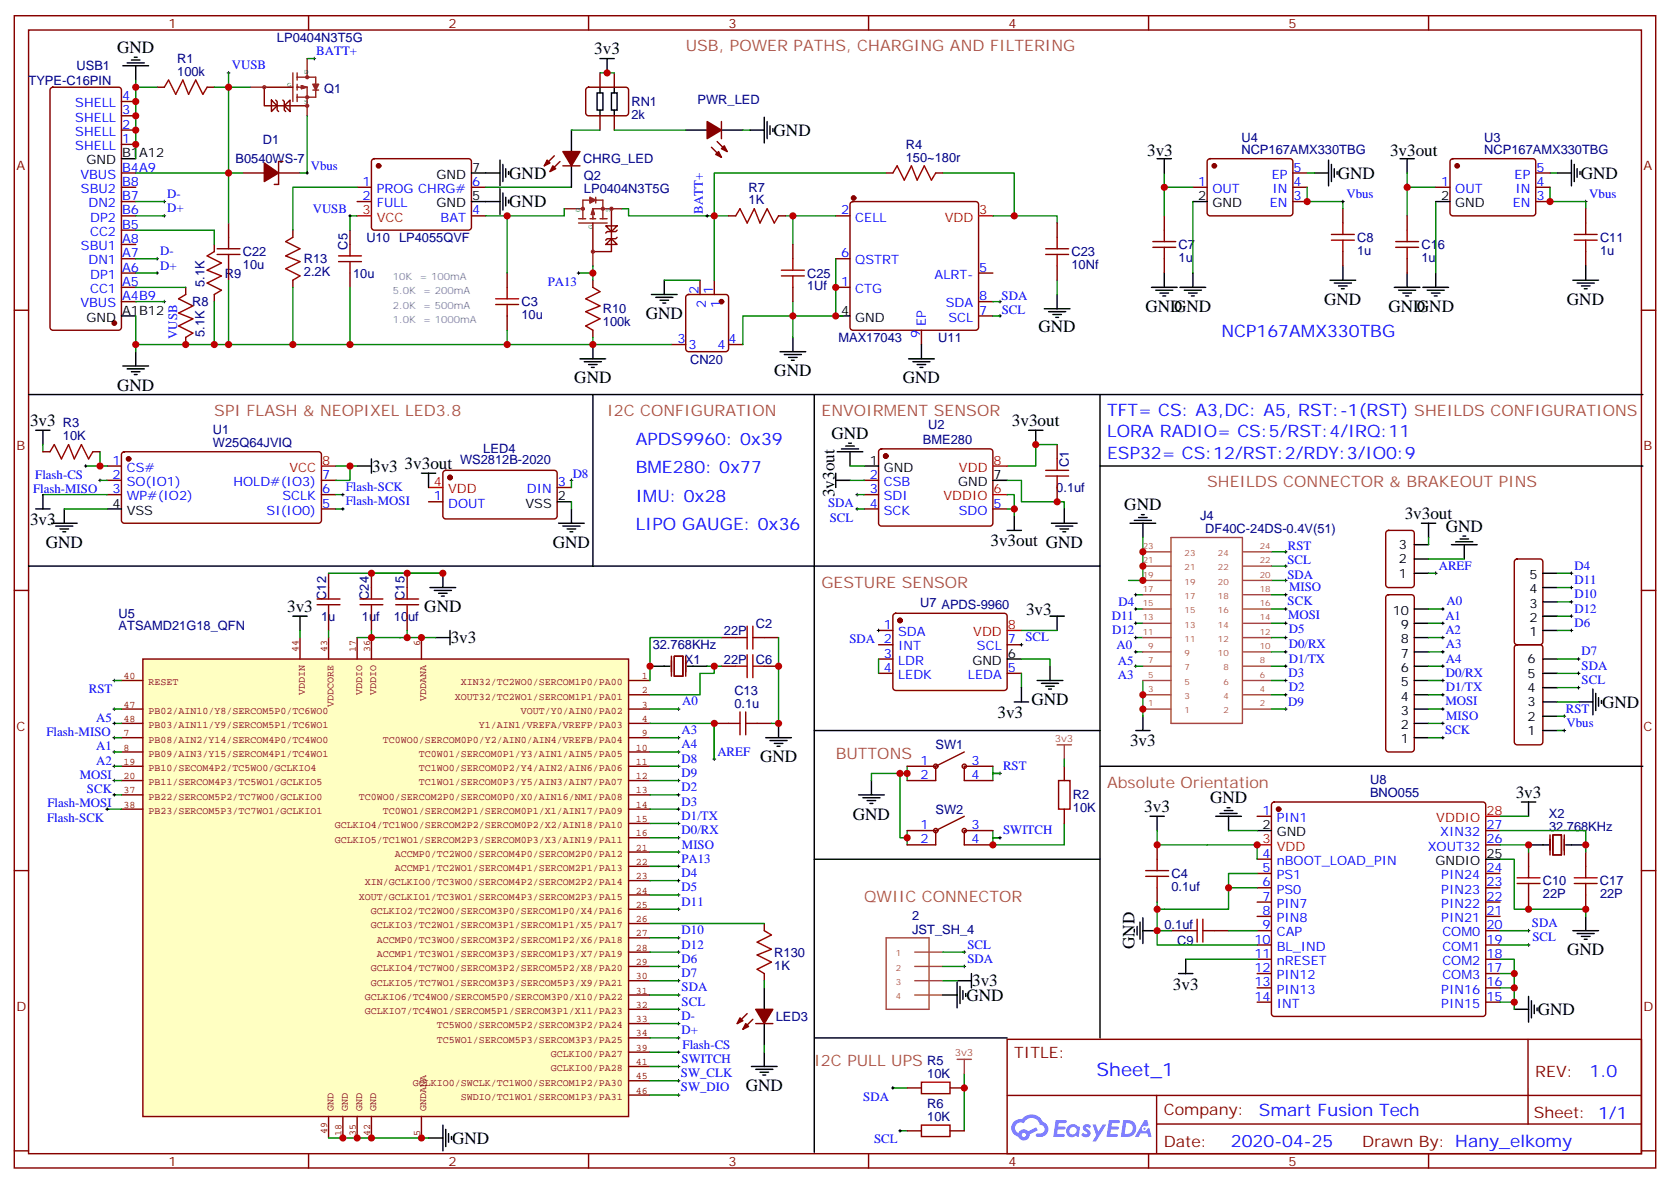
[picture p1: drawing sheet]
<svg xmlns="http://www.w3.org/2000/svg" width="412mm" height="292mm" viewBox="0 0 412 292" stroke-linecap="round" stroke-linejoin="round" font-family="sans-serif">
<defs><g id="words">
<text font-size="4.6" fill="#00f" x="270.8" y="265.5">Sheet_1</text>
<g font-size="4.2">
<text x="28.9" y="13">GND</text>
<text x="146.8" y="13.4">3v3</text>
<text x="191" y="33.6">GND</text>
<text x="283.3" y="38.5">3v3</text>
<text x="343.3" y="38.5">3v3out</text>
<text x="125.8" y="44.1">GND</text>
<text x="330.4" y="44.1">GND</text>
<text x="390.3" y="44.1">GND</text>
<text x="125.8" y="51.2">GND</text>
<text x="282.9" y="77.1">GND</text>
<text x="289.9" y="77.1">GND</text>
<text x="327" y="75.3">GND</text>
<text x="342.8" y="77.1">GND</text>
<text x="349.9" y="77.1">GND</text>
<text x="386.9" y="75.3">GND</text>
<text x="159.5" y="78.7">GND</text>
<text x="256.5" y="81.8">GND</text>
<text x="141.8" y="94.6">GND</text>
<text x="191.2" y="92.9">GND</text>
<text x="223" y="94.6">GND</text>
<text x="28.9" y="96.4">GND</text>
<text x="7.4" y="105.1">3v3</text>
<text x="249.9" y="105.1">3v3out</text>
<text x="205.3" y="108.3">GND</text>
<text x="91.9" y="116.4">3v3</text>
<text x="99.9" y="115.7">3v3out</text>
<text x="206.1" y="122.7" transform="rotate(-90 206.1 122.7)">3v3out</text>
<text x="277.6" y="125.9">GND</text>
<text x="7.4" y="129.6">3v3</text>
<text x="346.9" y="128">3v3out</text>
<text x="357" y="131.2">GND</text>
<text x="11.3" y="135.2">GND</text>
<text x="136.5" y="135.1">GND</text>
<text x="244.6" y="134.8">3v3out GND</text>
<text x="70.9" y="151">3v3</text>
<text x="104.8" y="151.1">GND</text>
<text x="253.4" y="151.7">3v3</text>
<text x="111.3" y="158.8">3v3</text>
<text x="254.7" y="173.9">GND</text>
<text x="246.3" y="177.1">3v3</text>
<text x="395.6" y="174.7">GND</text>
<text x="279" y="184.1">3v3</text>
<text x="187.7" y="188.1">GND</text>
<text x="374.3" y="196.8">3v3</text>
<text x="210.6" y="202.2">GND</text>
<text x="282.6" y="200.4">3v3</text>
<text x="298.8" y="198.2">GND</text>
<text x="280.1" y="234.2" transform="rotate(-90 280.1 234.2)">GND</text>
<text x="387" y="235.7">GND</text>
<text x="240.1" y="243.4">3v3</text>
<text x="289.6" y="244.2">3v3</text>
<text x="238.7" y="246.9">GND</text>
<text x="379.8" y="250.5">GND</text>
<text x="184.2" y="269.3">GND</text>
<text x="111.7" y="282.3">GND</text>
</g>
<g font-size="4.2" fill="#00f">
<text x="301.6" y="83.3">NCP167AMX330TBG</text>
<text x="273.4" y="102.7">TFT= CS: A3,DC: A5, RST:-1(RST) SHEILDS CONFIGURATIONS</text>
<text x="273.4" y="107.9">LORA RADIO= CS:5/RST:4/IRQ:11</text>
<text x="157" y="109.7">APDS9960: 0x39</text>
<text x="273.4" y="113.2">ESP32= CS:12/RST:2/RDY:3/IO0:9</text>
<text x="157" y="116.8">BME280: 0x77</text>
<text x="157" y="123.8">IMU: 0x28</text>
<text x="157" y="130.9">LIPO GAUGE: 0x36</text>
<text x="392.5" y="265.7">1.0</text>
<text x="310.9" y="275.3">Smart Fusion Tech</text>
<text x="304" y="283.1">2020-04-25</text>
</g>
<g font-size="3.9" fill="#a54b4b">
<text x="169.3" y="12.7">USB, POWER PATHS, CHARGING AND FILTERING</text>
<text x="52.9" y="102.7">SPI FLASH &amp; NEOPIXEL LED3.8</text>
<text x="149.9" y="102.7">I2C CONFIGURATION</text>
<text x="202.8" y="102.7">ENVOIRMENT SENSOR</text>
<text x="298.1" y="120.3">SHEILDS CONNECTOR &amp; BRAKEOUT PINS</text>
<text x="202.8" y="145">GESTURE SENSOR</text>
<text x="206.4" y="187.3">BUTTONS</text>
<text x="273.4" y="194.4">Absolute Orientation</text>
<text x="213.4" y="222.6">QWIIC CONNECTOR</text>
<text x="201.1" y="263.2">I2C PULL UPS</text>
</g>
<g font-size="3.9" fill="#800">
<text x="250.5" y="261.1">TITLE:</text>
<text x="379.1" y="265.7">REV:</text>
<text x="287.4" y="275.3">Company:</text>
<text x="378.7" y="275.9">Sheet: 1/1</text>
<text x="287.4" y="282.9">Date:</text>
<text x="336.4" y="283">Drawn By: Hany_elkomy</text>
</g>
<g font-size="3.2" fill="#800">
<text x="41.6" y="6.9">1</text>
<text x="110.8" y="6.9">2</text>
<text x="179.9" y="6.9">3</text>
<text x="249.1" y="6.9">4</text>
<text x="318.2" y="6.9">5</text>
<text x="4.1" y="42">A</text>
<text x="405.9" y="42">A</text>
<text x="4.1" y="111.1">B</text>
<text x="405.9" y="111.1">B</text>
<text x="4.1" y="180.3">C</text>
<text x="405.9" y="180.3">C</text>
<text x="4.1" y="249.4">D</text>
<text x="405.9" y="249.4">D</text>
<text x="41.6" y="287.7">1</text>
<text x="110.8" y="287.7">2</text>
<text x="179.9" y="287.7">3</text>
<text x="249.1" y="287.7">4</text>
<text x="318.2" y="287.7">5</text>
</g>
<g font-size="3.2" fill="#000080">
<text x="68.4" y="10.3">LP0404N3T5G</text>
<text x="18.9" y="17.3">USB1</text>
<text x="43.8" y="15.5">R1</text>
<text x="7" y="20.9">TYPE-C16PIN</text>
<text x="43.8" y="18.7">100k</text>
<text x="80" y="22.8">Q1</text>
<text x="155.9" y="29.4">2k</text>
<text x="155.9" y="26.2">RN1</text>
<text x="172.3" y="25.7">PWR_LED</text>
<text x="64.9" y="35.6">D1</text>
<text x="306.6" y="35">U4</text>
<text x="366.5" y="35">U3</text>
<text x="58.2" y="40.3">B0540WS-7</text>
<text x="144" y="40.3">CHRG_LED</text>
<text x="223.7" y="39.9">150~180r</text>
<text x="223.7" y="36.7">R4</text>
<text x="306.6" y="38">NCP167AMX330TBG</text>
<text x="366.5" y="38">NCP167AMX330TBG</text>
<text x="144.2" y="47.6">LP0404N3T5G</text>
<text x="144.2" y="44.4">Q2</text>
<text x="184.9" y="47.3">R7</text>
<text x="184.9" y="50.4">1K</text>
<text x="90.5" y="59.7">U10</text>
<text x="98.5" y="59.7">LP4055QVF</text>
<text x="335.1" y="59.7">C8</text>
<text x="395.1" y="59.7">C11</text>
<text x="60" y="63.2">C22</text>
<text x="75" y="65">R13</text>
<text x="85.8" y="61.6" transform="rotate(-90 85.8 61.6)">C5</text>
<text x="264.6" y="63.2">C23</text>
<text x="291" y="64.7">1u</text>
<text x="291" y="61.5">C7</text>
<text x="335.1" y="62.9">1u</text>
<text x="351" y="64.7">1u</text>
<text x="351" y="61.5">C16</text>
<text x="395.1" y="62.9">1u</text>
<text x="50.5" y="70.8" transform="rotate(-90 50.5 70.8)">5.1K</text>
<text x="55.5" y="68.5">R9</text>
<text x="60" y="66.4">10u</text>
<text x="75.1" y="68.2">2.2K</text>
<text x="87.2" y="68.5">10u</text>
<text x="199.3" y="71.7">1Uf</text>
<text x="199.3" y="68.5">C25</text>
<text x="264.6" y="66.4">10Nf</text>
<text x="47.4" y="75.6">R8</text>
<text x="128.8" y="75.6">C3</text>
<text x="148.9" y="77.3">R10</text>
<text x="50.5" y="83.1" transform="rotate(-90 50.5 83.1)">5.1K</text>
<text x="128.8" y="78.8">10u</text>
<text x="148.9" y="80.5">100k</text>
<text x="170.4" y="89.8">CN20</text>
<text x="207.1" y="84.4">MAX17043</text>
<text x="231.7" y="84.4">U11</text>
<text x="15.5" y="105.4">R3</text>
<text x="52.6" y="107.1">U1</text>
<text x="229.2" y="105.9">U2</text>
<text x="15.5" y="108.7">10K</text>
<text x="52.6" y="110.3">W25Q64JVIQ</text>
<text x="119.4" y="111.8">LED4</text>
<text x="227.9" y="109.7">BME280</text>
<text x="113.6" y="114.4">WS2812B-2020</text>
<text x="264" y="115.3" transform="rotate(-90 264 115.3)">C1</text>
<text x="260.8" y="121.4">0.1uf</text>
<text x="296.4" y="128.4">J4</text>
<text x="297.6" y="131.6">DF40C-24DS-0.4V(51)</text>
<text x="80.5" y="148" transform="rotate(-90 80.5 148)">C12</text>
<text x="91.1" y="148" transform="rotate(-90 91.1 148)">C24</text>
<text x="99.9" y="148" transform="rotate(-90 99.9 148)">C15</text>
<text x="227.2" y="149.7">U7 APDS-9960</text>
<text x="29.3" y="155.6">ATSAMD21G18_QFN</text>
<text x="29.3" y="152.4">U5</text>
<text x="79.3" y="153.2">1u</text>
<text x="89.4" y="153.2">1uf</text>
<text x="97.3" y="153.2">10uf</text>
<text x="186.6" y="154.9">C2</text>
<text x="161.2" y="160.2">32.768KHz</text>
<text x="178.8" y="156.7">22P</text>
<text x="169.1" y="163.7">X1</text>
<text x="178.8" y="163.7">22P</text>
<text x="186.6" y="163.7">C6</text>
<text x="181.3" y="171.4">C13</text>
<text x="181.3" y="174.6">0.1u</text>
<text x="231" y="184.9">SW1</text>
<text x="264.9" y="197.3">R2</text>
<text x="338.3" y="196.7">BNO055</text>
<text x="338.3" y="193.5">U8</text>
<text x="231" y="200.8">SW2</text>
<text x="264.9" y="200.4">10K</text>
<text x="382.5" y="201.8">X2</text>
<text x="382.5" y="205">32.768KHz</text>
<text x="289.3" y="219.9">0.1uf</text>
<text x="289.3" y="216.7">C4</text>
<text x="381" y="218.4">C10</text>
<text x="381" y="221.6">22P</text>
<text x="395.1" y="218.4">C17</text>
<text x="395.1" y="221.6">22P</text>
<text x="225.3" y="227">2</text>
<text x="225.3" y="230.4">JST_SH_4</text>
<text x="287.6" y="229.3">0.1uf</text>
<text x="290.7" y="233.2">C9</text>
<text x="191.2" y="239.3">1K</text>
<text x="191.2" y="236.1">R130</text>
<text x="191.6" y="252">LED3</text>
<text x="229" y="262.8">R5</text>
<text x="229" y="266">10K</text>
<text x="229" y="273.4">R6</text>
<text x="229" y="276.6">10K</text>
</g>
<g font-size="3.2" fill="#00f">
<text x="57.2" y="17">VUSB</text>
<text x="78.1" y="13.7">BATT+</text>
<text x="18.6" y="30">SHELL</text>
<text x="18.6" y="26.5">SHELL</text>
<text x="30.2" y="28.2">3</text>
<text x="30.2" y="24.7">4</text>
<text x="18.6" y="33.5">SHELL</text>
<text x="30.2" y="35.3">1</text>
<text x="30.2" y="31.8">2</text>
<text x="18.6" y="37">SHELL</text>
<text x="76.7" y="41.9">Vbus</text>
<text x="19.8" y="44.1">VBUS</text>
<text x="20" y="47.6">SBU2</text>
<text x="30.2" y="45.9">B8</text>
<text x="30.2" y="42.3">B4A9</text>
<text x="89.5" y="45.9">1</text>
<text x="93" y="47.6">PROG CHRG#</text>
<text x="116.6" y="45.9">6</text>
<text x="295.9" y="45.9">1</text>
<text x="299.4" y="47.6">OUT</text>
<text x="314" y="44.1">EP</text>
<text x="314.3" y="47.6">IN</text>
<text x="319.4" y="45.9">4</text>
<text x="319.4" y="42.3">5</text>
<text x="355.9" y="45.9">1</text>
<text x="359.4" y="47.6">OUT</text>
<text x="374" y="44.1">EP</text>
<text x="374.2" y="47.6">IN</text>
<text x="379.4" y="45.9">4</text>
<text x="379.4" y="42.3">5</text>
<text x="21.8" y="51.2">DN2</text>
<text x="30.2" y="52.9">B6</text>
<text x="30.2" y="49.4">B7</text>
<text x="41.3" y="52.4">D+</text>
<text x="41.3" y="48.9">D-</text>
<text x="77.2" y="52.6">VUSB</text>
<text x="89.5" y="49.4">2</text>
<text x="93" y="51.2">FULL</text>
<text x="116.6" y="52.9">4</text>
<text x="173.5" y="52.8" transform="rotate(-90 173.5 52.8)">BATT+</text>
<text x="207.7" y="52.9">2</text>
<text x="313.6" y="51.2">EN</text>
<text x="319.4" y="49.4">3</text>
<text x="332.5" y="48.9">Vbus</text>
<text x="373.5" y="51.2">EN</text>
<text x="379.4" y="49.4">3</text>
<text x="392.5" y="48.9">Vbus</text>
<text x="22.2" y="58.2">CC2</text>
<text x="22.3" y="54.7">DP2</text>
<text x="30.2" y="60">A8</text>
<text x="30.2" y="56.4">B5</text>
<text x="108.8" y="54.7">BAT</text>
<text x="211.2" y="54.7">CELL</text>
<text x="20" y="61.7">SBU1</text>
<text x="21.8" y="65.3">DN1</text>
<text x="30.2" y="63.5">A7</text>
<text x="39.5" y="63">D-</text>
<text x="207.7" y="63.5">6</text>
<text x="211.2" y="65.3">QSTRT</text>
<text x="22.3" y="68.8">DP1</text>
<text x="30.2" y="70.6">A5</text>
<text x="30.2" y="67">A6</text>
<text x="39.5" y="66.5">D+</text>
<text x="135.3" y="70.5">PA13</text>
<text x="207.7" y="70.6">1</text>
<text x="230.8" y="68.8">ALRT-</text>
<text x="241.8" y="67">5</text>
<text x="19.8" y="75.8">VBUS</text>
<text x="22.2" y="72.3">CC1</text>
<text x="30.2" y="74.1">A4B9</text>
<text x="172.5" y="72.5" transform="rotate(-90 172.5 72.5)">2</text>
<text x="174.3" y="76" transform="rotate(-90 174.3 76)">2</text>
<text x="176" y="72.5" transform="rotate(-90 176 72.5)">1</text>
<text x="177.8" y="76" transform="rotate(-90 177.8 76)">1</text>
<text x="211.2" y="72.3">CTG</text>
<text x="233.6" y="75.8">SDA</text>
<text x="241.8" y="74.1">8</text>
<text x="241.8" y="77.6">7</text>
<text x="247.4" y="74.1">SDA</text>
<text x="247.4" y="77.5">SCL</text>
<text x="43.7" y="83.6" transform="rotate(-90 43.7 83.6)">VUSB</text>
<text x="227.2" y="83.3" transform="rotate(-90 227.2 83.3)">9</text>
<text x="228.6" y="80.4" transform="rotate(-90 228.6 80.4)">EP</text>
<text x="234.2" y="79.4">SCL</text>
<text x="167.3" y="84.7">3</text>
<text x="170" y="86.1">3</text>
<text x="177.2" y="86.1">4</text>
<text x="179.9" y="84.7">4</text>
<text x="8.7" y="118.1">Flash-CS</text>
<text x="27.8" y="114.7">1</text>
<text x="27.8" y="118.2">2</text>
<text x="31.3" y="116.4">CS#</text>
<text x="31.3" y="119.9">SO(IO1)</text>
<text x="57.6" y="119.9">HOLD#(IO3)</text>
<text x="79.6" y="118.2">7</text>
<text x="137.8" y="119.9">3</text>
<text x="141.4" y="118">D8</text>
<text x="214.8" y="118.2">2</text>
<text x="218.3" y="119.9">CSB</text>
<text x="8.2" y="121.6">Flash-MISO</text>
<text x="27.8" y="121.7">3</text>
<text x="31.3" y="123.5">WP#(IO2)</text>
<text x="69.7" y="123.5">SCLK</text>
<text x="79.6" y="125.2">5</text>
<text x="79.6" y="121.7">6</text>
<text x="85.4" y="124.7">Flash-MOSI</text>
<text x="85.4" y="121.2">Flash-SCK</text>
<text x="107.2" y="123.5">1</text>
<text x="110.7" y="125.2">DOUT</text>
<text x="130.1" y="121.7">DIN</text>
<text x="204.5" y="125.2">SDA</text>
<text x="214.8" y="121.7">3</text>
<text x="214.8" y="125.2">4</text>
<text x="218.3" y="123.5">SDI</text>
<text x="245.4" y="125.2">5</text>
<text x="65.8" y="127">SI(IO0)</text>
<text x="204.9" y="128.8">SCL</text>
<text x="218.3" y="127">SCK</text>
<text x="236.8" y="127">SDO</text>
<text x="318" y="135.7">RST</text>
<text x="317.9" y="139.2">SCL</text>
<text x="317.9" y="142.8">SDA</text>
<text x="355.3" y="140.6">AREF</text>
<text x="388.8" y="140.6">D4</text>
<text x="276.2" y="149.5">D4</text>
<text x="318" y="149.3">SCK</text>
<text x="318.3" y="145.9">MISO</text>
<text x="357.2" y="149.2">A0</text>
<text x="388.8" y="144.1">D11</text>
<text x="388.8" y="147.6">D10</text>
<text x="218.3" y="155.2">1</text>
<text x="274.6" y="153.1">D11</text>
<text x="318.1" y="152.8">MOSI</text>
<text x="356.9" y="152.9">A1</text>
<text x="388.8" y="151.2">D12</text>
<text x="388.8" y="154.7">D6</text>
<text x="209.8" y="158.7">SDA 2</text>
<text x="221.8" y="157">SDA</text>
<text x="221.8" y="160.5">INT</text>
<text x="241.3" y="160.5">SCL</text>
<text x="248.9" y="158.8">7</text>
<text x="253.2" y="158.1">SCL</text>
<text x="274.6" y="156.6">D12</text>
<text x="275.7" y="160.2">A0</text>
<text x="318.3" y="160">D0/RX</text>
<text x="318.3" y="156.3">D5</text>
<text x="356.9" y="156.4">A2</text>
<text x="357.1" y="160">A3</text>
<text x="390.6" y="161.7">D7</text>
<text x="218.3" y="162.3">3</text>
<text x="218.3" y="165.8">4</text>
<text x="221.8" y="164">LDR</text>
<text x="221.8" y="167.6">LEDK</text>
<text x="239" y="167.6">LEDA</text>
<text x="248.9" y="165.8">5</text>
<text x="276" y="167.5">A3</text>
<text x="276" y="164">A5</text>
<text x="318.2" y="167">D3</text>
<text x="318.3" y="163.5">D1/TX</text>
<text x="357.1" y="167">D0/RX</text>
<text x="357.1" y="163.5">A4</text>
<text x="390.6" y="165.3">SDA</text>
<text x="21.9" y="171.1">RST</text>
<text x="168.4" y="173.9">A0</text>
<text x="318.3" y="170.6">D2</text>
<text x="357.1" y="170.6">D1/TX</text>
<text x="390.6" y="168.8">SCL</text>
<text x="23.7" y="178.1">A5</text>
<text x="318.1" y="174.1">D9</text>
<text x="356.9" y="174">MOSI</text>
<text x="357.1" y="177.7">MISO</text>
<text x="386.7" y="175.9">RST</text>
<text x="386.9" y="179.4">Vbus</text>
<text x="11.5" y="181.6">Flash-MISO</text>
<text x="23.7" y="185.2">A1</text>
<text x="168.3" y="181.1">A3</text>
<text x="168.3" y="184.7">A4</text>
<text x="356.9" y="181.1">SCK</text>
<text x="23.7" y="188.7">A2</text>
<text x="168.3" y="188.2">D8</text>
<text x="168.3" y="191.7">D9</text>
<text x="177.1" y="186.5">AREF</text>
<text x="227.3" y="188.7">1</text>
<text x="239.9" y="188.7">3</text>
<text x="247.7" y="190">RST</text>
<text x="19.7" y="192.2">MOSI</text>
<text x="21.5" y="195.8">SCK</text>
<text x="168.3" y="195.3">D2</text>
<text x="227.3" y="192.3">2</text>
<text x="239.9" y="192.3">4</text>
<text x="11.6" y="202.8">Flash-SCK</text>
<text x="11.7" y="199.2">Flash-MOSI</text>
<text x="168.3" y="198.8">D3</text>
<text x="168.3" y="202.3">D1/TX</text>
<text x="311.8" y="201.1">1</text>
<text x="315.3" y="202.8">PIN1</text>
<text x="168.3" y="205.8">D0/RX</text>
<text x="168.4" y="209.4">MISO</text>
<text x="227.3" y="208.1">2</text>
<text x="227.3" y="204.6">1</text>
<text x="239.9" y="204.6">3</text>
<text x="239.9" y="208.1">4</text>
<text x="247.7" y="205.8">SWITCH</text>
<text x="352.6" y="209.9">XOUT32</text>
<text x="355.7" y="206.4">XIN32</text>
<text x="367.1" y="208.1">26</text>
<text x="367.1" y="204.6">27</text>
<text x="168.3" y="212.9">PA13</text>
<text x="311.8" y="211.7">4</text>
<text x="311.8" y="215.2">5</text>
<text x="315.3" y="213.4">nBOOT_LOAD_PIN</text>
<text x="367.1" y="215.2">24</text>
<text x="168.3" y="216.4">D4</text>
<text x="168.3" y="219.9">D5</text>
<text x="311.8" y="218.7">6</text>
<text x="315.3" y="217">PS1</text>
<text x="315.3" y="220.5">PS0</text>
<text x="355.9" y="220.5">PIN23</text>
<text x="355.9" y="217">PIN24</text>
<text x="367.1" y="218.7">23</text>
<text x="168.3" y="223.5">D11</text>
<text x="311.8" y="222.2">7</text>
<text x="311.8" y="225.8">8</text>
<text x="315.3" y="224">PIN7</text>
<text x="315.3" y="227.5">PIN8</text>
<text x="355.9" y="227.5">PIN21</text>
<text x="355.9" y="224">PIN22</text>
<text x="367.1" y="225.8">21</text>
<text x="367.1" y="222.2">22</text>
<text x="168.3" y="230.5">D10</text>
<text x="309.8" y="232.8">10</text>
<text x="311.8" y="229.3">9</text>
<text x="315.3" y="231.1">CAP</text>
<text x="356.2" y="231.1">COM0</text>
<text x="367.1" y="232.8">19</text>
<text x="367.1" y="229.3">20</text>
<text x="378.3" y="228.8">SDA</text>
<text x="378.4" y="232.2">SCL</text>
<text x="168.3" y="234.1">D12</text>
<text x="168.3" y="237.6">D6</text>
<text x="238.9" y="237.6">SDA</text>
<text x="238.9" y="234.1">SCL</text>
<text x="309.8" y="236.4">11</text>
<text x="309.8" y="239.9">12</text>
<text x="315.3" y="234.6">BL_IND</text>
<text x="315.3" y="238.1">nRESET</text>
<text x="356.2" y="238.1">COM2</text>
<text x="356.2" y="234.6">COM1</text>
<text x="367.1" y="239.9">17</text>
<text x="367.1" y="236.4">18</text>
<text x="168.3" y="241.1">D7</text>
<text x="168.3" y="244.6">SDA</text>
<text x="309.8" y="243.4">13</text>
<text x="315.3" y="241.7">PIN12</text>
<text x="315.3" y="245.2">PIN13</text>
<text x="355.9" y="245.2">PIN16</text>
<text x="356.2" y="241.7">COM3</text>
<text x="367.1" y="243.4">16</text>
<text x="168.3" y="248.2">SCL</text>
<text x="168.3" y="251.7">D-</text>
<text x="309.8" y="246.9">14</text>
<text x="315.3" y="248.7">INT</text>
<text x="355.9" y="248.7">PIN15</text>
<text x="367.1" y="246.9">15</text>
<text x="168.3" y="255.2">D+</text>
<text x="168.3" y="262.3">SWITCH</text>
<text x="168.5" y="258.8">Flash-CS</text>
<text x="168.1" y="265.8">SW_CLK</text>
<text x="168.1" y="269.3">SW_DIO</text>
<text x="213.2" y="271.7">SDA</text>
<text x="215.9" y="282.1">SCL</text>
</g>
<g font-size="3.2">
<text x="21.4" y="40.6">GND</text>
<text x="30.2" y="38.8">B1A12</text>
<text x="107.8" y="44.1">GND</text>
<text x="116.6" y="42.3">7</text>
<text x="107.8" y="51.2">GND</text>
<text x="116.6" y="49.4">5</text>
<text x="295.9" y="49.4">2</text>
<text x="299.4" y="51.2">GND</text>
<text x="355.9" y="49.4">2</text>
<text x="359.4" y="51.2">GND</text>
<text x="30.2" y="77.6">A1B12</text>
<text x="207.7" y="77.6">4</text>
<text x="21.4" y="79.4">GND</text>
<text x="211.2" y="79.4">GND</text>
<text x="214.8" y="114.7">1</text>
<text x="218.3" y="116.4">GND</text>
<text x="236.6" y="119.9">GND</text>
<text x="245.4" y="118.2">7</text>
<text x="27.8" y="125.2">4</text>
<text x="129.8" y="125.2">VSS</text>
<text x="137.8" y="123.5">2</text>
<text x="31.3" y="127">VSS</text>
<text x="345.5" y="135.5">3</text>
<text x="345.5" y="142.5">1</text>
<text x="345.5" y="139">2</text>
<text x="377.7" y="142.9">5</text>
<text x="377.7" y="149.9">3</text>
<text x="377.7" y="146.4">4</text>
<text x="343.9" y="151.7">10</text>
<text x="345.9" y="155.2">9</text>
<text x="377.7" y="153.5">2</text>
<text x="345.9" y="158.8">8</text>
<text x="377.7" y="157">1</text>
<text x="240.1" y="164">GND</text>
<text x="248.9" y="162.3">6</text>
<text x="345.9" y="165.8">6</text>
<text x="345.9" y="162.3">7</text>
<text x="377.2" y="167.2">5</text>
<text x="377.2" y="163.7">6</text>
<text x="345.9" y="172.9">4</text>
<text x="345.9" y="169.3">5</text>
<text x="377.2" y="170.7">4</text>
<text x="345.9" y="179.9">2</text>
<text x="345.9" y="176.4">3</text>
<text x="377.2" y="177.8">2</text>
<text x="377.2" y="174.3">3</text>
<text x="345.9" y="183.4">1</text>
<text x="377.2" y="181.3">1</text>
<text x="311.8" y="204.6">2</text>
<text x="315.3" y="206.4">GND</text>
<text x="354.5" y="213.4">GNDIO</text>
<text x="367.1" y="211.7">25</text>
</g>
<g font-size="3.2" fill="#f00">
<text x="89.5" y="52.9">3</text>
<text x="241.8" y="52.9">3</text>
<text x="93" y="54.7">VCC</text>
<text x="233.3" y="54.7">VDD</text>
<text x="71.5" y="116.4">VCC</text>
<text x="79.6" y="114.7">8</text>
<text x="107.2" y="119.9">4</text>
<text x="236.8" y="116.4">VDD</text>
<text x="245.4" y="114.7">8</text>
<text x="110.7" y="121.7">VDD</text>
<text x="233" y="123.5">VDDIO</text>
<text x="245.4" y="121.7">6</text>
<text x="248.9" y="155.2">8</text>
<text x="240.3" y="157">VDD</text>
<text x="354.7" y="202.8">VDDIO</text>
<text x="367.1" y="201.1">28</text>
<text x="311.8" y="208.1">3</text>
<text x="315.3" y="209.9">VDD</text>
</g>
<g font-size="2.5" fill="#838383">
<text x="97" y="69.1">10K</text>
<text x="103.6" y="69.1">= 100mA</text>
<text x="97" y="76.2">2.0K</text>
<text x="97" y="72.7">5.0K</text>
<text x="104.5" y="76.2">= 500mA</text>
<text x="104.5" y="72.7">= 200mA</text>
<text x="97" y="79.7">1.0K</text>
<text x="104.5" y="79.7">= 1000mA</text>
</g>
<g font-size="2.5" fill="#840000">
<text x="73.7" y="160.8" transform="rotate(-90 73.7 160.8)">44</text>
<text x="80.8" y="160.8" transform="rotate(-90 80.8 160.8)">43</text>
<text x="87.8" y="160.8" transform="rotate(-90 87.8 160.8)">17</text>
<text x="91.4" y="160.8" transform="rotate(-90 91.4 160.8)">36</text>
<text x="103.7" y="159.3" transform="rotate(-90 103.7 159.3)">6</text>
<text x="30.5" y="167.6">40</text>
<text x="158.5" y="167.6">1</text>
<text x="36.7" y="169.1">RESET</text>
<text x="75.3" y="171.4" transform="rotate(-90 75.3 171.4)">VDDIN</text>
<text x="89.4" y="171.4" transform="rotate(-90 89.4 171.4)">VDDIO</text>
<text x="92.9" y="171.4" transform="rotate(-90 92.9 171.4)">VDDIO</text>
<text x="105.3" y="172.9" transform="rotate(-90 105.3 172.9)">VDDANA</text>
<text x="112.3" y="172.6">XOUT32/TC2WO1/SERCOM1P1/PA01</text>
<text x="113.8" y="169.1">XIN32/TC2WO0/SERCOM1P0/PA00</text>
<text x="158.5" y="171.1">2</text>
<text x="30.5" y="174.6">47</text>
<text x="30.5" y="178.2">48</text>
<text x="36.7" y="176.2">PB02/AIN10/Y8/SERCOM5P0/TC6WO0</text>
<text x="36.7" y="179.7">PB03/AIN11/Y9/SERCOM5P1/TC6WO1</text>
<text x="82.3" y="174.4" transform="rotate(-90 82.3 174.4)">VDDCORE</text>
<text x="118.3" y="179.7">Y1/AIN1/VREFA/VREFP/PA03</text>
<text x="128.6" y="176.2">VOUT/Y0/AIN0/PA02</text>
<text x="158.5" y="174.6">3</text>
<text x="158.5" y="178.2">4</text>
<text x="30.5" y="181.7">7</text>
<text x="30.5" y="185.2">8</text>
<text x="36.7" y="183.2">PB08/AIN2/Y14/SERCOM4P0/TC4WO0</text>
<text x="94.5" y="183.2">TC0WO0/SERCOM0P0/Y2/AIN0/AIN4/VREFB/PA04</text>
<text x="157" y="185.2">10</text>
<text x="158.5" y="181.7">9</text>
<text x="30.5" y="188.7">19</text>
<text x="36.7" y="186.8">PB09/AIN3/Y15/SERCOM4P1/TC4WO1</text>
<text x="36.7" y="190.3">PB10/SECOM4P2/TC5WO0/GCLKIO4</text>
<text x="103.4" y="186.8">TC0W01/SERCOM0P1/Y3/AIN1/AIN5/PA05</text>
<text x="103.4" y="190.3">TC1WO0/SERCOM0P2/Y4/AIN2/AIN6/PA06</text>
<text x="157" y="188.7">11</text>
<text x="30.5" y="192.3">20</text>
<text x="30.5" y="195.8">37</text>
<text x="36.7" y="193.8">PB11/SERCOM4P3/TC5WO1/GCLKIO5</text>
<text x="36.7" y="197.3">PB22/SERCOM5P2/TC7WO0/GCLKIO0</text>
<text x="88.6" y="197.3">TC0WO0/SERCOM2P0/SERCOM0P0/X0/AIN16/NMI/PA08</text>
<text x="103.4" y="193.8">TC1WO1/SERCOM0P3/Y5/AIN3/AIN7/PA07</text>
<text x="157" y="192.3">12</text>
<text x="157" y="195.8">13</text>
<text x="30.5" y="199.3">38</text>
<text x="36.7" y="200.9">PB23/SERCOM5P3/TC7WO1/GCLKIO1</text>
<text x="94.5" y="200.9">TC0WO1/SERCOM2P1/SERCOM0P1/X1/AIN17/PA09</text>
<text x="157" y="199.3">14</text>
<text x="157" y="202.8">15</text>
<text x="82.7" y="204.4">GCLKIO4/TC1WO0/SERCOM2P2/SERCOM0P2/X2/AIN18/PA10</text>
<text x="82.7" y="207.9">GCLKIO5/TC1WO1/SERCOM2P3/SERCOM0P3/X3/AIN19/PA11</text>
<text x="157" y="209.9">21</text>
<text x="157" y="206.4">16</text>
<text x="97.5" y="211.5">ACCMP0/TC2WO0/SERCOM4P0/SERCOM2P0/PA12</text>
<text x="97.5" y="215">ACCMP1/TC2WO1/SERCOM4P1/SERCOM2P1/PA13</text>
<text x="157" y="213.4">22</text>
<text x="90.1" y="218.5">XIN/GCLKIO0/TC3WO0/SERCOM4P2/SERCOM2P2/PA14</text>
<text x="157" y="217">23</text>
<text x="157" y="220.5">24</text>
<text x="88.6" y="222">XOUT/GCLKIO1/TC3WO1/SERCOM4P3/SERCOM2P3/PA15</text>
<text x="91.6" y="225.6">GCLKIO2/TC2WO0/SERCOM3P0/SERCOM1P0/X4/PA16</text>
<text x="157" y="224">25</text>
<text x="157" y="227.5">26</text>
<text x="91.6" y="229.1">GCLKIO3/TC2WO1/SERCOM3P1/SERCOM1P1/X5/PA17</text>
<text x="93.1" y="232.6">ACCMP0/TC3WO0/SERCOM3P2/SERCOM1P2/X6/PA18</text>
<text x="157" y="231.1">27</text>
<text x="91.6" y="239.7">GCLKIO4/TC7WO0/SERCOM3P2/SERCOM5P2/X8/PA20</text>
<text x="93.1" y="236.1">ACCMP1/TC3WO1/SERCOM3P3/SERCOM1P3/X7/PA19</text>
<text x="157" y="234.6">28</text>
<text x="157" y="238.1">29</text>
<text x="91.6" y="243.2">GCLKIO5/TC7WO1/SERCOM3P3/SERCOM5P3/X9/PA21</text>
<text x="157" y="241.7">30</text>
<text x="157" y="245.2">31</text>
<text x="90.1" y="246.7">GCLKIO6/TC4WO0/SERCOM5P0/SERCOM3P0/X10/PA22</text>
<text x="90.1" y="250.3">GCLKIO7/TC4WO1/SERCOM5P1/SERCOM3P1/X11/PA23</text>
<text x="157" y="248.7">32</text>
<text x="107.9" y="253.8">TC5WO0/SERCOM5P2/SERCOM3P2/PA24</text>
<text x="107.9" y="257.3">TC5WO1/SERCOM5P3/SERCOM3P3/PA25</text>
<text x="157" y="252.2">33</text>
<text x="157" y="255.8">34</text>
<text x="136" y="260.8">GCLKIO0/PA27</text>
<text x="157" y="262.8">41</text>
<text x="157" y="259.3">39</text>
<text x="102" y="267.9">GCLKIO0/SWCLK/TC1WO0/SERCOM1P2/PA30</text>
<text x="136" y="264.4">GCLKIO0/PA28</text>
<text x="157" y="266.3">45</text>
<text x="157" y="269.9">46</text>
<text x="82.3" y="274.1" transform="rotate(-90 82.3 274.1)">GND</text>
<text x="85.9" y="274.1" transform="rotate(-90 85.9 274.1)">GND</text>
<text x="89.4" y="274.1" transform="rotate(-90 89.4 274.1)">GND</text>
<text x="92.9" y="274.1" transform="rotate(-90 92.9 274.1)">GND</text>
<text x="105.3" y="274.1" transform="rotate(-90 105.3 274.1)">GNDANA</text>
<text x="113.8" y="271.4">SWDIO/TC1WO1/SERCOM1P3/PA31</text>
<text x="80.8" y="279.7" transform="rotate(-90 80.8 279.7)">49</text>
<text x="84.3" y="280.3" transform="rotate(-90 84.3 280.3)">18</text>
<text x="87.8" y="280.3" transform="rotate(-90 87.8 280.3)">35</text>
<text x="91.4" y="280.3" transform="rotate(-90 91.4 280.3)">42</text>
<text x="103.7" y="280.3" transform="rotate(-90 103.7 280.3)">5</text>
</g>
<g font-size="2.5" fill="#a54b4b">
<text x="260.5" y="183.1">3v3</text>
<text x="235.8" y="260.7">3v3</text>
</g>
<g font-size="2.1" fill="#a54b4b">
<text x="282.2" y="135.5">23</text>
<text x="292.5" y="137.2">23</text>
<text x="300.8" y="137.2">24</text>
<text x="311.1" y="135.5">24</text>
<text x="282.2" y="142.5">19</text>
<text x="282.2" y="139">21</text>
<text x="292.5" y="140.7">21</text>
<text x="300.8" y="140.7">22</text>
<text x="311.1" y="142.5">20</text>
<text x="311.1" y="139">22</text>
<text x="282.2" y="149.6">15</text>
<text x="282.2" y="146.1">17</text>
<text x="292.5" y="147.8">17</text>
<text x="292.5" y="144.3">19</text>
<text x="300.8" y="147.8">18</text>
<text x="300.8" y="144.3">20</text>
<text x="311.1" y="149.6">16</text>
<text x="311.1" y="146.1">18</text>
<text x="282.2" y="153.1">13</text>
<text x="292.5" y="154.9">13</text>
<text x="292.5" y="151.3">15</text>
<text x="300.8" y="154.9">14</text>
<text x="300.8" y="151.3">16</text>
<text x="311.1" y="153.1">14</text>
<text x="282.2" y="156.6">11</text>
<text x="283.5" y="160.2">9</text>
<text x="292.5" y="161.9">9</text>
<text x="292.5" y="158.4">11</text>
<text x="300.8" y="161.9">10</text>
<text x="300.8" y="158.4">12</text>
<text x="311.1" y="160.2">10</text>
<text x="311.1" y="156.6">12</text>
<text x="283.5" y="167.2">5</text>
<text x="283.5" y="163.7">7</text>
<text x="292.5" y="165.4">7</text>
<text x="302.1" y="165.4">8</text>
<text x="311.1" y="167.2">6</text>
<text x="311.1" y="163.7">8</text>
<text x="283.5" y="170.8">3</text>
<text x="292.5" y="172.5">3</text>
<text x="292.5" y="169">5</text>
<text x="302.1" y="172.5">4</text>
<text x="302.1" y="169">6</text>
<text x="311.1" y="170.8">4</text>
<text x="283.5" y="174.3">1</text>
<text x="292.5" y="176">1</text>
<text x="302.1" y="176">2</text>
<text x="311.1" y="174.3">2</text>
<text x="221.2" y="236">1</text>
<text x="221.2" y="239.5">2</text>
<text x="221.2" y="243">3</text>
<text x="221.2" y="246.6">4</text>
</g>
<g font-size="1.4" fill="#238d23">
<text x="70.9" y="21.5">G</text>
<text x="75.1" y="18.3">D</text>
<text x="75.1" y="25.8">S</text>
<text x="143.2" y="52.2" transform="rotate(-90 143.2 52.2)">D</text>
<text x="150.6" y="52.2" transform="rotate(-90 150.6 52.2)">S</text>
<text x="146.4" y="56.4" transform="rotate(-90 146.4 56.4)">G</text>
</g>
</g></defs>
<g fill="none" stroke="#870000" stroke-width=".35">
<path d="M3.5 3.9h405.4v284.3h-405.4zM7.1 7.4h398.2v277.3h-398.2zM76.2 3.9v3.5M145.3 3.9v3.5M214.5 3.9v3.5M283.6 3.9v3.5M352.8 3.9v3.5M3.5 76.6h3.6M405.3 76.6h3.6M3.5 145.7h3.6M405.3 145.7h3.6M3.5 214.8h3.6"/>
<path d="M405.3 214.8h3.6M248.7 256.5h156.6v28.2h-156.6zM377.3 256.5v20.9M248.7 270.3h156.5M285.6 277.4h119.6M285.6 270.3v14.1M3.5 284h3.6M76.2 284.7v3.5M145.3 284.7v3.5M214.5 284.7v3.5M283.6 284.7v3.5M352.8 284.7v3.5"/>
<path d="M405.3 284h3.6"/>
</g>
<g fill="#5487ff">
<path d="M267.7 277.6a1.22 1.22 0 0 1 1.7 .3l-.4 .6a.47 .47 0 0 0-.3-.4 .47 .47 0 0 0-.5 .2v.1a1.3 1.3 0 0 1 1 1.7 1.39 1.39 0 0 1-2.2 0l.5-.6 .7 .4a.29 .29 0 0 0 .3-.2 .29 .29 0 0 0-.2-.3 1.04 1.04 0 0 1-.6-1.8z"/>
<path d="M260.7 276.4h2.4a.37 .37 0 0 1 .3 .4 .37 .37 0 0 1-.3 .3h-1.7l-.1 .9h1.5l.3 .4-.3 .3h-1.6l-.2 1.1h1.6a.36 .36 0 0 1 .3 .4 .36 .36 0 0 1-.3 .4h-2.5z"/>
<path d="M273.8 276.4h2.4a.37 .37 0 0 1 .4 .4 .37 .37 0 0 1-.4 .3h-1.6l-.2 .9h1.6l.3 .4-.4 .3h-1.6l-.1 1.1h1.5a.36 .36 0 0 1 .4 .4 .36 .36 0 0 1-.4 .3h-2.4z"/>
<path d="M282.6 276.4h.7l.3 1.3-.6 .3a.69 .69 0 0 0-1 .2 .69 .69 0 0 0 .4 1 .69 .69 0 0 0 .9-.6l.5-.3 .6 2.2h-.8l-.2-.8h-1.8l-.5 .8h-.8z"/>
<path d="M269.8 277.5h.8l.6 1.8 1.1-1.8h.9l-2.6 4.2h-.8l.9-1.6z"/>
<path d="M277.4 276.4l-.6 4.2h1.3a2.11 2.11 0 0 0 2.5-2.2 2.11 2.11 0 0 0-2.5-2zM278.1 277.1a1.39 1.39 0 0 1 1.7 1.5 1.39 1.39 0 0 1-1.8 1.2h-.3z"/>
<path d="M263.7 278a1.47 1.47 0 0 0-.1 2.1 1.47 1.47 0 0 0 2.1 .1l.7 .4 .3-2.3-.2-.3h-.4a1.49 1.49 0 0 0-2.4 0zM264.4 278.4a.92 .92 0 0 1 1.5 .5 .92 .92 0 0 1-1.3 1 .9 .9 0 0 1-.2-1.5z"/>
<path d="M250.4 276.8a2.18 2.18 0 0 0 1.1 3.7 1.44 1.44 0 0 0 1.6 .9 1.44 1.44 0 0 0 1.2-1.5l2-1-.5-.7-1.9 1a1.47 1.47 0 0 0-2.4 .4 1.39 1.39 0 0 1-.7-1.9 1.39 1.39 0 0 1 2-.5 2.12 2.12 0 0 1 2.2-1.3 2.12 2.12 0 0 1 1.9 1.7 1.07 1.07 0 0 1 1.1 1 1.07 1.07 0 0 1-1 1.1h-.7a.43 .43 0 0 0-.5 .4 .43 .43 0 0 0 .4 .5 1.98 1.98 0 0 0 2.5-1.3 1.98 1.98 0 0 0-1.2-2.5 2.98 2.98 0 0 0-5.1-.7l-1.1 .1zM252.3 280.1a.55 .55 0 0 1 1.1 0 .55 .55 0 0 1-1.1 0z"/>
<circle cx="282.6" cy="278.5" r=".26"/>
</g>
<g fill="none" stroke="#000" stroke-width=".35">
<path d="M285.8 39.2h3.5M287.5 39.2v3.5M328.1 39.5v6.4M345.7 39.2h3.5M347.5 39.2v3.5M388.1 39.5v6.4M294.6 49.7h3.5M324.6 42.7h3.5M328.8 40.6v4.2M329.5 41.6v2.1M330.2 42.3v.7M354.5 49.7h3.6"/>
<path d="M384.5 42.7h3.6M388.8 40.6v4.2M389.5 41.6v2.1M390.2 42.3v.7M284.3 70.9h6.4M285.4 71.6h4.2M286.5 72.3h2.1M287.2 73h.7M287.5 67.4v3.5M291.4 70.9h6.3M292.5 71.6h4.2M293.5 72.3h2.1"/>
<path d="M294.2 73h.7M294.6 67.4v3.5M328.4 69.1h6.4M329.5 69.8h4.2M330.6 70.6h2.1M331.3 71.3h.7M331.6 65.6v3.5M344.3 70.9h6.4M345.4 71.6h4.2M346.4 72.3h2.1M347.1 73h.7M347.5 67.4v3.5"/>
<path d="M351.4 70.9h6.3M352.4 71.6h4.3M353.5 72.3h2.1M354.2 73h.7M354.5 67.4v3.5M388.4 69.1h6.4M389.5 69.8h4.2M390.5 70.6h2.1M391.2 71.3h.7M391.6 65.6v3.5M143.2 88.5h6.4M144.3 89.3h4.2"/>
<path d="M145.3 90h2.2M146 90.7h.8M146.4 85v3.5M192.6 86.8h6.4M193.7 87.5h4.2M194.7 88.2h2.1M195.4 88.9h.7M195.8 83.3v3.5M279 129.1h6.4M280.1 128.4h4.2M281.2 127.7h2.1M281.9 127h.7"/>
<path d="M282.2 129.1v3.5M259.3 152h3.5M261.1 152v3.6M349.2 157.3h3.6M349.2 153.8h3.6M349.2 150.3h3.6M381 155.6h3.5M381 152h3.5M381 148.5h3.5M381 145h3.5M381 141.5h3.5M248.7 162.6h3.5"/>
<path d="M250.5 173.2h3.5M252.2 169.7v3.5M256.1 167.9h6.4M257.2 168.6h4.2M258.2 169.3h2.1M258.9 170h.7M259.3 164.4v3.5M282.2 176.7v3.6M349.2 178.5h3.6M349.2 175h3.6M349.2 171.4h3.6M349.2 167.9h3.6"/>
<path d="M349.2 164.4h3.6M349.2 160.9h3.6M381 176.7h3.5M381 173.2h3.5M381 169.7h3.5M381 166.2h3.5M381 162.6h3.5M389.8 173.2h3.5M393.3 170v6.4M394.1 171.1v4.2M394.8 172.2v2.1M395.5 172.9v.7"/>
<path d="M212 196.1h6.4M213.1 196.8h4.2M214.1 197.6h2.2M214.8 198.3h.7M215.2 192.6v3.5M280.5 180.3h3.5M349.2 182h3.6M381 180.3h3.5M188.7 243.8v5.3M188.7 252.6v5.3M188.7 259.6v3.6M185.6 263.2h6.3"/>
<path d="M186.6 263.9h4.3M187.7 264.6h2.1M188.4 265.3h.7"/>
</g>
<g fill="none" stroke="#000" stroke-width=".25">
<path d="M331.3 49.7h.7M331.6 49.4v.7M391.2 49.7h.7M391.6 49.4v.7M317.1 136.2h.8M317.1 139.7h.8M317.5 135.8v.7M317.5 139.3v.8M216.6 155.6h.7M217 155.2v.7M251.9 159.1h.7M252.2 158.8v.7"/>
<path d="M317.1 143.2h.8M317.5 142.9v.7M317.1 175h.8M317.5 174.6v.7M386.3 179.9v.7M246.6 190.9h.7M246.9 190.5v.7M385.9 180.3h.7"/>
</g>
<g fill="none" stroke="#008700" stroke-width=".35">
<path d="M287.5 42.7v3.5M294.6 46.2h-7.1v7.1M294.6 49.7v17.7M322.8 46.2v3.5h8.8v1.8M322.8 42.7h1.8M347.5 42.7v3.5M354.5 46.2h-7v7.1M354.5 49.7v17.7M382.8 46.2v3.5h8.8v1.8M382.8 42.7h1.7M282.2 132.6v10.6h-3.5M314 139.7h3.5"/>
<path d="M314 136.2h3.5M280.5 157.3h1.7M280.5 153.8h1.7M280.5 150.3h1.7M280.5 146.8h1.7M314 157.3h3.5M314 153.8h3.5M314 150.3h3.5M314 143.2h3.5M314 146.8h3.5M352.8 157.3h3.5M352.8 153.8h3.5"/>
<path d="M352.8 150.3h3.5M384.5 155.6h3.6M384.5 152h3.6M384.5 148.5h3.6M384.5 145h3.6M384.5 141.5h3.6M217 162.6v3.6M252.2 162.6h7.1v1.8M252.2 166.2v3.5M280.5 160.9h1.7M282.2 167.9v8.8M314 175h3.5"/>
<path d="M314 167.9h3.5M314 164.4h3.5M314 160.9h3.5M352.8 171.4h3.5M352.8 175h3.5M352.8 178.5h3.5M352.8 167.9h3.5M352.8 164.4h3.5M352.8 160.9h3.5M384.5 166.2h5.3M384.5 162.6h5.3M222.2 190.9v15.8h1.8"/>
<path d="M224 190.9h-8.8v1.7M224 189.1v3.5M245.2 189.1v1.8h1.7h-1.7v1.7M352.8 182h3.5M384.5 180.3h1.8M224 205v3.5M262.8 203.2v5.3h-17.6v-1.8h1.7h-1.7v-1.7M188.7 242v1.8"/>
</g>
<g fill="none" stroke="#a10000" stroke-width=".35">
<path d="M284.7 59.6h5.6M287.5 56.8v2.8M328.8 57.9h5.6M328.8 59.3h5.6M331.6 55v2.9M331.6 59.3v2.8M344.7 59.6h5.6M347.5 56.8v2.8M388.8 57.9h5.6M388.8 59.3h5.6M391.6 55v2.9M391.6 59.3v2.8"/>
<path d="M284.7 61h5.6M287.5 61v2.9M344.7 61h5.6M347.5 61v2.9M188.7 229.7l1.8 1-3.5 1.8 3.5 1.7-3.5 1.5 3.5 1.7-3.5 1.8 1.7 1"/>
</g>
<g fill="none" stroke="#870000" stroke-width=".35">
<path d="M298.3 39.4l.5-.2h19.8a.71 .71 0 0 1 .7 .7v12.7a.76 .76 0 0 1-.7 .7h-19.8a.76 .76 0 0 1-.7-.7v-12.7zM358.3 39.4l.5-.2h19.7a.71 .71 0 0 1 .7 .7v12.7a.76 .76 0 0 1-.7 .7h-19.7a.76 .76 0 0 1-.7-.7v-12.7zM287.5 53.3v3.5M294.6 46.2h3.5M319.3 46.2h3.5M319.3 49.7h3.5M319.3 42.7h3.5M331.6 51.5v3.5M347.5 53.3v3.5M354.5 46.2h3.6M379.2 46.2h3.6M379.2 49.7h3.6"/>
<path d="M379.2 42.7h3.6M391.6 51.5v3.5M169.6 72.9l.4-.2h9.2a.71 .71 0 0 1 .7 .7v12.7a.76 .76 0 0 1-.7 .7h-9.2a.76 .76 0 0 1-.7-.7v-12.7zM172.9 69.1v3.6M176.4 69.1v3.6M287.5 63.9v3.5M331.6 62.1v3.5M347.5 63.9v3.5M391.6 62.1v3.5M165.8 85h3.5M179.9 85h3.5M374.2 138.1l.4-.2h5.7a.71 .71 0 0 1 .7 .7v19.8a.76 .76 0 0 1-.7 .7h-5.7a.76 .76 0 0 1-.7-.7v-19.8z"/>
<path d="M217 155.6h3.5M217 159.1h3.5M220.7 151.5l.5-.2h26.8a.71 .71 0 0 1 .7 .7v17.7a.76 .76 0 0 1-.7 .7h-26.8a.76 .76 0 0 1-.7-.7v-17.7zM248.7 159.1h3.5M342.4 147l.5-.2h5.6a.71 .71 0 0 1 .7 .7v37.4a.76 .76 0 0 1-.7 .7h-5.6a.76 .76 0 0 1-.7-.7v-37.4zM374.2 159.3l.4-.2h5.7a.71 .71 0 0 1 .7 .7v23.3a.76 .76 0 0 1-.7 .7h-5.7a.76 .76 0 0 1-.7-.7v-23.3zM217 162.6h3.5M217 166.2h3.5M248.7 166.2h3.5M188.7 227.9v1.8M184.5 250.1l-2.5 2.5M185.9 251.5l-2.5 2.5"/>
<path d="M186.6 252.6h4.3M188.7 240.2v1.8"/>
</g>
<g fill="#870000" stroke="#870000" stroke-width=".35">
<path d="M186.6 249.1h4.3l-2.2 3.5z"/>
<path d="M184.1 252.6l.8 .7-1.5 .7z"/>
<path d="M182.7 251.2l.7 .7-1.4 .7z"/>
<circle cx="178.2" cy="74.4" r=".53"/>
<circle cx="299.9" cy="40.9" r=".53"/>
<circle cx="359.8" cy="40.9" r=".53"/>
<circle cx="222.2" cy="153.1" r=".53"/>
</g>
<path d="M248.7 155.6h3.5" fill="none" stroke="#f00" stroke-width=".35"/>
<g fill="none" stroke="#a64a4a" stroke-width=".35">
<path d="M282.2 139.7h7M282.2 136.2h7M289.2 132.6h17.6v45.9h-17.6zM307 139.7h7M307 136.2h7M282.2 157.3h7M282.2 153.8h7M282.2 150.3h7M282.2 146.8h7M282.2 143.2h7M307 157.3h7M307 153.8h7"/>
<path d="M307 150.3h7M307 146.8h7M307 143.2h7M282.2 175h7M282.2 171.4h7M282.2 167.9h7M282.2 164.4h7M282.2 160.9h7M307 175h7M307 171.4h7M307 167.9h7M307 164.4h7"/>
<path d="M307 160.9h7"/>
</g>
<path d="M35.3 162.6h119.9v112.9h-119.9z" fill="#ffffc2" stroke="#850000" stroke-width=".35"/>
<g fill="none" stroke="#850000" stroke-width=".35">
<path d="M74.1 157.3v5.3M81.1 157.3v5.3M88.2 157.3v5.3M91.7 157.3v5.3M104.1 157.3v5.3M30 167.9h5.3M30 175h5.3M30 178.5h5.3M155.2 167.9h5.3M155.2 171.4h5.3M155.2 175h5.3M155.2 178.5h5.3"/>
<path d="M30 182h5.3M30 185.6h5.3M30 192.6h5.3M30 189.1h5.3M30 196.1h5.3M30 199.7h5.3M155.2 182h5.3M155.2 185.6h5.3M155.2 192.6h5.3M155.2 189.1h5.3M155.2 196.1h5.3M155.2 199.7h5.3"/>
<path d="M155.2 210.3h5.3M155.2 213.8h5.3M155.2 217.3h5.3M155.2 203.2h5.3M155.2 206.7h5.3M155.2 220.8h5.3M155.2 224.4h5.3M155.2 227.9h5.3M155.2 231.4h5.3M155.2 234.9h5.3M155.2 238.5h5.3M155.2 242h5.3"/>
<path d="M155.2 245.5h5.3M155.2 249.1h5.3M155.2 252.6h5.3M155.2 256.1h5.3M155.2 259.6h5.3M81.1 275.5v5.3M84.7 275.5v5.3M88.2 275.5v5.3M91.7 275.5v5.3M104.1 275.5v5.3M155.2 263.2h5.3M155.2 266.7h5.3"/>
<path d="M155.2 270.2h5.3"/>
</g>
<g fill="none" stroke="#000" stroke-width=".35">
<path d="M30.3 16.2h6.4M31.4 15.5h4.2M32.5 14.8h2.1M33.2 14.1h.7M33.5 16.2v3.6M148.2 14.5h3.5M149.9 14.5v3.5M30 39.2h3.5M123.5 39.5v6.4M141.1 32.1v5.3M147.5 22.9h1.4v4.3h-1.4zM148.2 21.5v1.4"/>
<path d="M148.2 27.2v1.4M151 22.9h1.4v4.3h-1.4zM151.7 21.5v1.4M151.7 27.2v1.4M169.3 32.1h5.3M178.2 32.1h5.2M185.2 32.1h3.5M188.7 28.9v6.4M189.4 30v4.2M190.1 31v2.2M190.9 31.8v.7M116.4 49.7h7.1"/>
<path d="M116.4 42.7h7.1M123.5 46.6v6.3M124.2 40.6v4.2M124.2 47.6v4.3M124.9 41.6v2.1M124.9 48.7v2.1M125.6 42.3v.7M125.6 49.4v.7M141.1 40.9v5.3M30 78h3.5M160.9 72.7h6.3M161.9 73.4h4.3"/>
<path d="M163 74.1h2.1M163.7 74.8h.7M164 69.1v3.6M206.4 78h3.5M257.9 76.2h6.3M258.9 76.9h4.3M260 77.6h2.1M260.7 78.3h.7M261.1 72.7v3.5M7.1 97.4h398.6M30.3 90.3h6.4M31.4 91h4.2"/>
<path d="M32.5 91.7h2.1M33.2 92.4h.7M33.5 86.8v3.5M146.4 97.4v42.3M201.1 97.4v186.9M224.4 88.5h6.3M225.4 89.3h4.3M226.5 90h2.1M227.2 90.7h.7M227.5 85v3.5M271.6 97.4v158.7M8.8 106.2h3.5"/>
<path d="M10.6 106.2v3.5M88.2 115h3.5M91.7 113.2v3.6M104.1 116.8h3.5M105.8 116.8v3.5M206.4 118.5h3.5M206.4 116.8v3.5M206.7 111.5h6.4M207.8 110.8h4.2M208.8 110.1h2.2M209.5 109.4h.8M209.9 111.5v3.5"/>
<path d="M213.4 115h3.6M245.2 118.5h3.5M254 106.2h3.5M255.8 106.2v3.5M271.6 115h134.1M7.1 139.7h264.5M8.8 125.6h3.5M10.6 122.1v3.5M12.7 129.1h6.3M13.8 129.8h4.2M14.8 130.5h2.1M15.5 131.2h.7"/>
<path d="M15.9 125.6v3.5M26.5 125.6h3.5M137.6 123.8h3.5M137.9 129.1h6.4M139 129.8h4.2M140.1 130.5h2.1M140.8 131.2h.7M141.1 125.6v3.5M248.7 130.9h3.5M250.5 127.4v3.5M259.6 129.1h6.4M260.7 129.8h4.2"/>
<path d="M261.8 130.5h2.1M262.5 131.2h.7M262.8 125.6v3.5M349.2 134.4h3.6M349.2 137.9h3.6M351 129.1h3.5M352.8 129.1v3.5M358.4 134.4h6.4M359.5 133.7h4.2M360.5 133h2.2M361.2 132.3h.7M361.6 134.4v3.5"/>
<path d="M72.3 152h3.5M74.1 152v3.6M106.2 145h6.3M107.2 145.7h4.3M107.6 157.3h3.5M108.3 146.4h2.1M109 147.1h.7M109.4 141.5v3.5M111.1 155.6v3.5M349.2 141.5h3.6M160.5 164.4h5M169.7 164.4h4.9"/>
<path d="M192.3 178.5v3.5M189.1 182h6.3M190.1 182.7h4.3M191.2 183.4h2.1M191.9 184.1h.7M201.1 180.3h70.5M271.6 189.1h134.1M303 199.3h.7M375.7 197.9h3.5M377.5 197.9v3.5M201.1 212h70.5M284 201.4h3.5"/>
<path d="M285.8 201.4v3.6M300.2 201.4h6.4M301.3 200.7h4.2M302.3 200h2.1M303.4 201.4v3.6M310.4 205h3.6M366.9 212h3.5M377.5 208.5h4.9M386.6 208.5h5M280.1 229.3v.7M280.8 228.6v2.1M281.5 227.5v4.3"/>
<path d="M282.2 229.7h3.6M282.2 226.5v6.3M292.8 236.7v3.5M388.4 229.7h6.4M389.5 230.4h4.2M390.5 231.1h2.1M391.2 231.8h.7M391.6 226.1v3.6M201.1 256.1h47.6M232.8 245.5h3.6M236.4 242h3.5M236.4 242.4v6.3"/>
<path d="M237.1 243.4v4.2M237.8 244.5v2.1M238.5 245.2v.7M239.9 240.2v3.6M291 240.2h3.6M373.9 249.1h3.6M377.5 245.9v6.3M378.2 246.9v4.3M378.9 248v2.1M379.6 248.7v.7M109.4 277.6v6.4M110.1 278.7v4.2"/>
<path d="M110.8 279.8v2.1M105.8 280.8h3.6M111.5 280.5v.7"/>
</g>
<g fill="none" stroke="#000" stroke-width=".25">
<path d="M56.1 18h.7M56.4 17.6v.7M77.3 14.5h.7M77.6 14.1v.7M40.2 53.3h.7M40.2 49.7h.7M40.6 49.4v.7M40.6 52.9v.7M75.5 42.7h.7M75.8 42.3v.7M86.1 53.3h.7M86.4 52.9v.7"/>
<path d="M174.3 53.3h.7M174.6 52.9v.7M38.5 67.4h.7M38.5 63.9h.7M38.8 63.5v.7M38.8 67v.7M40.2 74.4h.7M40.6 74.1v.7M142.5 67.4h.7M142.9 67v.7M246.6 74.4h.7M246.6 78h.7"/>
<path d="M246.9 74.1v.7M246.9 77.6v.7M20.8 115h.7M21.2 114.7v.7M24.3 118.5h.7M24.7 118.2v.7M140.8 118.5h.7M141.1 118.2v.7M84.3 125.6h.7M84.3 122.1h.7M84.7 121.7v.7M84.7 125.2v.7"/>
<path d="M211.3 125.6h.7M211.3 122.1h.7M211.7 121.7v.7M211.7 125.2v.7M280.1 157.3h.7M280.1 153.8h.7M280.1 146.8h.7M280.1 150.3h.7M280.5 146.4v.7M280.5 149.9v.7M280.5 153.5v.7M280.5 157v.7"/>
<path d="M317.1 157.3h.8M317.1 153.8h.8M317.1 146.8h.8M317.1 150.3h.8M317.5 146.4v.7M317.5 149.9v.7M317.5 153.5v.7M317.5 157v.7M354.2 141.5h.7M354.5 141.1v.7M356 157.3h.7M356 153.8h.7"/>
<path d="M356 150.3h.7M356.3 149.9v.7M356.3 153.5v.7M356.3 157v.7M387.7 141.5h.7M387.7 145h.7M387.7 148.5h.7M387.7 152h.7M387.7 155.6h.7M388.1 141.1v.7M388.1 144.6v.7M388.1 148.2v.7"/>
<path d="M388.1 151.7v.7M388.1 155.2v.7M27.9 175h.7M27.9 167.9h.7M27.9 178.5h.7M28.2 167.6v.7M28.2 174.6v.7M28.2 178.2v.7M167.2 175h.7M167.6 174.6v.7M280.1 164.4h.7M280.1 160.9h.7"/>
<path d="M280.5 160.5v.7M280.5 164v.7M317.1 167.9h.8M317.1 164.4h.8M317.1 160.9h.8M317.1 171.4h.8M317.5 160.5v.7M317.5 164v.7M317.5 167.6v.7M317.5 171.1v.7M356 175h.7M356 167.9h.7"/>
<path d="M356 178.5h.7M356 164.4h.7M356 160.9h.7M356 171.4h.7M356.3 160.5v.7M356.3 164v.7M356.3 167.6v.7M356.3 171.1v.7M356.3 174.6v.7M356.3 178.2v.7M385.9 176.7h.7M386.3 176.4v.7"/>
<path d="M389.5 162.6h.7M389.5 166.2h.7M389.5 169.7h.7M389.8 162.3v.7M389.8 165.8v.7M389.8 169.3v.7M26.1 199.7h.7M26.5 199.3v.7M27.9 182h.7M27.9 185.6h.7M27.9 189.1h.7M27.9 192.6h.7"/>
<path d="M27.9 196.1h.7M28.2 181.7v.7M28.2 185.2v.7M28.2 188.7v.7M28.2 192.3v.7M28.2 195.8v.7M167.2 182h.7M167.2 185.6h.7M167.2 189.1h.7M167.2 192.6h.7M167.2 199.7h.7M167.2 196.1h.7"/>
<path d="M167.6 181.7v.7M167.6 185.2v.7M167.6 188.7v.7M167.6 192.3v.7M167.6 195.8v.7M167.6 199.3v.7M176 187.3h.7M176.4 187v.7M356 182h.7M356.3 181.7v.7M167.2 210.3h.7M167.2 203.2h.7"/>
<path d="M167.2 206.7h.7M167.2 217.3h.7M167.2 213.8h.7M167.6 202.8v.8M167.6 206.4v.7M167.6 209.9v.7M167.6 213.4v.7M167.6 217v.7M246.6 206.7h.7M246.9 206.4v.7M167.2 220.8h.7M167.2 224.4h.7"/>
<path d="M167.2 231.4h.7M167.2 234.9h.7M167.2 238.5h.7M167.6 220.5v.7M167.6 224v.7M167.6 231.1v.7M167.6 234.6v.7M167.6 238.1v.7M237.8 234.9h.7M237.8 238.5h.7M238.1 234.6v.7M238.1 238.1v.7"/>
<path d="M377.1 229.7h.7M377.1 233.2h.7M377.5 229.3v.7M377.5 232.8v.7M167.2 242h.7M167.2 245.5h.7M167.2 249.1h.7M167.2 252.6h.7M167.2 256.1h.7M167.2 259.6h.7M167.6 241.7v.7M167.6 245.2v.7"/>
<path d="M167.6 248.7v.7M167.6 252.2v.7M167.6 255.8v.7M167.6 259.3v.7M167.2 266.7h.7M167.2 270.2h.7M167.2 263.2h.7M167.6 262.8v.7M167.6 266.3v.8M167.6 269.9v.7M220.1 268.5h.7M220.5 268.1v.7"/>
<path d="M221.9 279h.7M222.2 278.7v.7"/>
</g>
<g fill="none" stroke="#008700" stroke-width=".35">
<path d="M33.5 19.8v19.4M56.4 18v24.7h-22.9M75.8 14.5h1.8M148.2 18h3.5M33.5 21.5h5.3M52.9 21.5h8.8M75.8 28.6v14.1h-1.7M141.1 32.1h7.1M151.7 32.1h17.6M183.4 32.1h1.8M33.5 56.8h19.4v3.5M33.5 53.3h7.1"/>
<path d="M33.5 49.7h7.1M60 42.7h-3.6v12.3M88.2 46.2h-15.9v10.6M88.2 53.3h-1.8v3.5M119.9 53.3h5.3v14.1M119.9 46.2h21.2M139.3 51.5v1.8h-14.1M153.5 51.5h1.7v1.8h24.7M194 53.3h12.4M195.8 53.3v7M218.7 42.7h-42.3v26.4M232.8 42.7h17.7v10.6h-5.3"/>
<path d="M250.5 53.3h10.6v1.7M33.5 78v8.8M33.5 74.4h7.1M33.5 67.4h5.3M33.5 63.9h5.3M33.5 70.9h12.4M52.9 74.4v10.6h-19.4M56.4 69.1v15.9h-3.5M72.3 70.9v14.1M86.4 70.9v14.1h-30M142.9 67.4h3.5M146.4 65.6v3.5"/>
<path d="M164 69.1h8.9M195.8 74.4v3.6h-12.4v7M206.4 63.9v14.1h1.7M206.4 78h-10.6v5.3M245.2 74.4h1.7M245.2 78h1.7M261.1 69.1v3.6M125.2 81.5v3.5h-38.8M125.2 85h40.6M146.4 83.3v1.7M10.6 109.7v1.8M21.2 115h5.3"/>
<path d="M24.7 111.5v3.5M24.7 118.5h1.8M82.9 115h5.3M86.4 115v3.5h-3.5M141.1 118.5v1.8M209.9 115h3.5M209.9 118.5h3.5M248.7 118.5h3.5v5.3h10.6v1.8M261.1 109.7h-5.3v5.3h-7.1M10.6 122.1h15.9M15.9 125.6h10.6M82.9 122.1h1.8"/>
<path d="M82.9 125.6h1.8M141.1 123.8v1.8M211.7 122.1h1.7M211.7 125.6h1.7M248.7 122.1h1.8v3.5h-1.8M250.5 125.6v1.8M352.8 132.6v1.8M352.8 137.9h8.8M74.1 155.6v1.7M81.1 155.6v1.7M81.1 141.5h28.3M88.2 157.3h19.4"/>
<path d="M91.7 155.6v1.7M100.5 155.6v1.7M178.2 157.3h-17.7v10.6M192.3 157.3v21.2h-1.8M252.2 155.6h8.9M352.8 141.5h1.7M28.2 175h1.8M28.2 178.5h1.8M28.2 167.9h1.8M160.5 178.5h15.9v8.8v-8.8M160.5 175h7.1M174.6 164.4h3.6"/>
<path d="M176.4 164.4v1.8h-3.5v5.2h-12.4M280.5 164.4h1.7M314 171.4h3.5M384.5 169.7h5.3M384.5 173.2h5.3M384.5 176.7h1.8M26.5 199.7h3.5M28.2 192.6h1.8M28.2 189.1h1.8M28.2 185.6h1.8M28.2 182h1.8M28.2 196.1h1.8"/>
<path d="M160.5 192.6h7.1M160.5 189.1h7.1M160.5 185.6h7.1M160.5 182h7.1M160.5 196.1h7.1M160.5 199.7h7.1M262.8 187.3v1.8M160.5 213.8h7.1M160.5 217.3h7.1M160.5 210.3h7.1M160.5 203.2h7.1M160.5 206.7h7.1"/>
<path d="M285.8 205v3.5h24.6v3.5M303.4 219.1h7M303.4 205h7M310.4 215.5h-7v8.9h-17.6v-1.8M370.4 212h3.5v12.4h17.7v1.7M370.4 208.5h7.1v1.8M370.4 205h21.2v5.3M370.4 201.4h7.1M160.5 238.5h7.1M160.5 234.9h7.1M160.5 231.4h7.1M160.5 227.9h28.2"/>
<path d="M160.5 224.4h7.1M160.5 220.8h7.1M232.8 238.5h5.3M232.8 234.9h5.3M285.8 229.7v3.5h24.6M285.8 229.7h3.5M285.8 224.4v5.3M292.8 236.7h17.6M303.4 229.7h7M370.4 236.7h3.5v3.5M370.4 229.7h7.1M370.4 233.2h7.1"/>
<path d="M160.5 242h7.1M160.5 256.1h7.1M160.5 252.6h7.1M160.5 249.1h7.1M160.5 245.5h7.1M160.5 259.6h7.1M188.7 257.9v1.7M232.8 242h3.6M370.4 240.2h3.5v3.6h-3.5M373.9 243.8v3.5h-3.5M373.9 247.3v1.8M160.5 270.2h7.1"/>
<path d="M160.5 266.7h7.1M160.5 263.2h7.1M220.5 268.5h3.5M222.2 279h1.8M238.1 264.9v14.1M81.1 280.8h24.7"/>
</g>
<g fill="none" stroke="#a10000" stroke-width=".35">
<path d="M40.6 21.5l1-1.7 1.8 3.5 1.8-3.5 1.4 3.5 1.7-3.5 1.8 3.5 1.1-1.8M56.4 58.6v2.8M72.3 58.6l-1.7 1 3.5 1.8-3.5 1.7 3.5 1.5-3.5 1.7 3.5 1.8-1.8 1M181.7 53.3l1-1.8 1.8 3.5 1.8-3.5 1.4 3.5 1.7-3.5 1.8 3.5 1.1-1.7M220.5 42.7l1-1.8 1.8 3.5 1.8-3.5 1.4 3.5 1.7-3.5 1.8 3.5 1.1-1.7M261.1 58.6v2.8M45.9 72.7l-1.8 1 3.5 1.8-3.5 1.8 3.5 1.4-3.5 1.7 3.5 1.8-1.7 1.1M52.9 62.1l-1.7 1 3.5 1.8-3.5 1.8 3.5 1.4-3.5 1.7 3.5 1.8-1.8 1.1M53.6 62.8h5.7M53.6 61.4h5.7M56.4 62.8v2.8M83.6 64.6h5.7"/>
<path d="M83.6 63.1h5.7M86.4 60.3v2.8M86.4 64.6v2.8M122.4 73.7h5.7M122.4 75.1h5.7M125.2 70.9v2.8M125.2 75.1v2.9M146.4 70.9l1.8 1.1-3.6 1.7 3.6 1.8-3.6 1.4 3.6 1.8-3.6 1.7 1.8 1.1M193 66.7h5.6M193 68.1h5.6M195.8 63.9v2.8M195.8 68.1v2.8"/>
<path d="M258.2 62.8h5.7M258.2 61.4h5.7M261.1 62.8v2.8M12.3 111.5l1.1-1.8 1.8 3.5 1.7-3.5 1.4 3.5 1.8-3.5 1.8 3.5 1-1.7M258.2 116.1h5.7M258.2 117.5h5.7M261.1 113.2v2.9M261.1 117.5v2.8M78.3 147.8h5.7M78.3 149.2h5.7M81.1 145v2.8M81.1 149.2v2.8"/>
<path d="M88.9 147.8h5.6M88.9 149.2h5.6M91.7 145v2.8M91.7 149.2v2.8M97.7 147.8h5.7M97.7 149.2h5.7M100.5 145v2.8M100.5 149.2v2.8M181.7 157.3h2.8M184.5 154.5v5.7M185.9 154.5v5.7M185.9 157.3h2.8"/>
<path d="M179.9 178.5h2.8M181.7 164.4h2.8M182.7 175.7v5.6M184.1 175.7v5.6M184.1 178.5h2.9M184.5 161.6v5.6M185.9 161.6v5.6M185.9 164.4h2.8M261.4 192.6h2.8v7.1h-2.8zM282.9 216.3h5.7M282.9 214.8h5.7M285.8 212v2.8"/>
<path d="M285.8 216.3v2.8M374.6 216.6h5.7M374.6 218h5.7M377.5 213.8v2.8M377.5 218v2.8M388.8 216.6h5.6M388.8 218h5.6M391.6 213.8v2.8M391.6 218v2.8M292.8 229.7h2.8M295.6 226.8v5.7M297 229.7h2.9"/>
<path d="M297 226.8v5.7M227.5 277.6h7.1v2.9h-7.1zM227.5 267.1h7.1v2.8h-7.1z"/>
</g>
<g fill="none" stroke="#870000" stroke-width=".35">
<path d="M148.2 18v3.5M151.7 18v3.5M12.6 21.7l.5-.2h16.2a.71 .71 0 0 1 .7 .7v58.6a.76 .76 0 0 1-.7 .7h-16.2a.76 .76 0 0 1-.8-.7v-58.6zM30 35.6h3.5M30 32.1h3.5M30 28.6h3.5M30 25h3.5M38.8 21.5h1.8M51.2 21.5h1.7M67 24.7l1.4 1.4-1.4 1.4zM68.1 24.7l.3 .3v2.2l.4 .3M69.8 24.7l.4 .3v2.2l.4 .3"/>
<path d="M69.8 39.9h-1v5.6h-1.1M70.2 26.1l1.4-1.4v2.8zM72.3 21.5h-7v4.6h10.5M92 39.4l.4-.2h23.3a.71 .71 0 0 1 .7 .7v16.2a.76 .76 0 0 1-.7 .7h-23.3a.76 .76 0 0 1-.7-.7v-16.2zM136.9 38.5l-2.5 2.4M138.3 39.9l-2.5 2.4M144.9 21.7l.4-.2h9.2a.71 .71 0 0 1 .7 .7v5.7a.76 .76 0 0 1-.7 .7h-9.2a.76 .76 0 0 1-.7-.7v-5.7zM148.2 28.6v3.5M151.7 28.6v3.5M175.7 36.3l2.5 2.5M177.1 34.9l2.5 2.5M178.2 30v4.2"/>
<path d="M30 42.7h3.5M30 56.8h3.5M30 53.3h3.5M30 49.7h3.5M30 46.2h3.5M56.4 55v3.6M60 42.7h5.3M68.8 42.7h5.3M72.3 56.8v1.8M86.4 56.8v3.5M88.2 49.7h3.5M88.2 46.2h3.5"/>
<path d="M116.4 53.3h3.5M116.4 46.2h3.5M139 40.9h4.2M149.6 55.7h2.8l-1.4 1.5zM151 51.5v10.6h-4.6v-7.1M152.4 56.8l-.4 .4h-2.1l-.3 .3M152.4 58.6l-.4 .3h-2.1l-.3 .4M179.9 53.3h1.8M192.3 53.3h1.7M206.4 53.3h3.5M210.1 49.9l.5-.2h30.3a.71 .71 0 0 1 .8 .7v30.4a.76 .76 0 0 1-.8 .7h-30.3a.76 .76 0 0 1-.7-.7v-30.4zM218.7 42.7h1.8"/>
<path d="M231.1 42.7h1.7M261.1 55v3.6M30 74.4h3.5M30 70.9h3.5M30 67.4h3.5M30 63.9h3.5M30 60.3h3.5M45.9 70.9v1.8M52.9 60.3v1.8M52.9 72.7v1.7M56.4 65.6v3.5M72.3 69.1v1.8"/>
<path d="M86.4 67.4v3.5M125.2 67.4v3.5M125.2 78v3.5M146.4 69.1v1.8M149.6 60.3l1.4-1.4 1.4 1.4zM195.8 60.3v3.6M195.8 70.9v3.5M206.4 70.9h3.5M206.4 63.9h3.5M241.7 74.4h3.5M241.7 67.4h3.5M241.7 78h3.5"/>
<path d="M261.1 65.6v3.5M45.9 83.3v1.7M146.4 81.5v1.8M227.5 81.5v3.5M10.6 111.5h1.7M22.9 111.5h1.8M26.5 118.5h3.5M26.5 115h3.5M30.2 111.7l.5-.2h48a.71 .71 0 0 1 .7 .7v16.2a.76 .76 0 0 1-.7 .7h-48a.76 .76 0 0 1-.7-.7v-16.2zM79.4 118.5h3.5M109.6 116.3l.5-.2h26.8a.71 .71 0 0 1 .7 .7v10.6a.76 .76 0 0 1-.7 .7h-26.8a.76 .76 0 0 1-.7-.7v-10.6zM213.4 118.5h3.6"/>
<path d="M217.2 111l.5-.2h26.8a.71 .71 0 0 1 .7 .7v17.6a.76 .76 0 0 1-.7 .7h-26.8a.76 .76 0 0 1-.7-.7v-17.6zM261.1 109.7v3.5M26.5 122.1h3.5M79.4 122.1h3.5M79.4 125.6h3.5M105.8 123.8h3.6M137.6 120.3h3.5M213.4 122.1h3.6M213.4 125.6h3.6M245.2 125.6h3.5M261.1 120.3v3.5M342.4 131.1l.5-.2h5.6a.71 .71 0 0 1 .7 .7v12.7a.76 .76 0 0 1-.7 .7h-5.6a.76 .76 0 0 1-.7-.7v-12.7z"/>
<path d="M81.1 141.5v3.5M81.1 152v3.6M91.7 141.5v3.5M91.7 152v3.6M100.5 141.5v3.5M100.5 152v3.6M178.2 157.3h3.5M188.7 157.3h3.6M165.8 161.9v5M166.5 161.9h2.1v5h-2.1zM169.3 161.9v5M176.4 178.5h3.5"/>
<path d="M178.2 164.4h3.5M187 178.5h3.5M188.7 164.4h3.6M224 189.1h7.1v3.5h-7.1M245.2 189.1h-7.1v3.5h7.1M262.8 189.1v3.5M262.8 199.7v3.5M314.2 198.1l.5-.2h51.5a.71 .71 0 0 1 .7 .7v51.5a.76 .76 0 0 1-.7 .7h-51.5a.76 .76 0 0 1-.7-.7v-51.5zM224 205h7.1v3.5h-7.1M245.2 205h-7.1v3.5h7.1M285.8 208.5v3.5M285.8 219.1v3.5"/>
<path d="M310.4 201.4h3.6M310.4 212h3.6M310.4 215.5h3.6M310.4 219.1h3.6M366.9 208.5h3.5M366.9 205h3.5M366.9 215.5h3.5M366.9 219.1h3.5M377.5 210.3v3.5M382.8 206v5M383.5 206h2.1v5h-2.1zM386.3 206v5"/>
<path d="M391.6 210.3v3.5M289.3 229.7h3.5M299.9 229.7h3.5M310.4 222.6h3.6M310.4 226.1h3.6M310.4 229.7h3.6M310.4 233.2h3.6M310.4 236.7h3.6M366.9 222.6h3.5M366.9 226.1h3.5M366.9 229.7h3.5M366.9 233.2h3.5"/>
<path d="M366.9 236.7h3.5M377.5 220.8v3.6M391.6 220.8v3.6M310.4 240.2h3.6M310.4 243.8h3.6M310.4 247.3h3.6M366.9 240.2h3.5M366.9 243.8h3.5M366.9 247.3h3.5M224 279h3.5M224 268.5h3.5M234.6 279h3.5"/>
<path d="M234.6 268.5h3.5"/>
</g>
<path d="M261.1 183.8h3.5M262.8 183.8v3.5M218.8 231.4h10.6v17.7h-10.6zM225.9 234.9h6.9M225.9 238.5h6.9M225.9 242h6.9M225.9 245.5h6.9M236.4 261.4h3.5M238.1 261.4v3.5" fill="none" stroke="#a64a4a" stroke-width=".35"/>
<g fill="#870000" stroke="#870000" stroke-width=".35">
<path d="M174.6 30l3.6 2.1-3.6 2.1z"/>
<path d="M178.9 36l.7 1.4-1.4-.7z"/>
<path d="M176.7 38.1l.7-.7 .8 1.4z"/>
<path d="M65.3 40.2l3.5 2.5-3.5 2.1z"/>
<path d="M139 37.4h4.2l-2.1 3.5z"/>
<path d="M136.5 40.9l.7 .7-1.4 .7z"/>
<path d="M135.1 39.5l.7 .7-1.4 .7z"/>
<circle cx="218.7" cy="112.5" r=".53"/>
<circle cx="31.7" cy="113.2" r=".53"/>
<circle cx="28.2" cy="79.7" r=".53"/>
<circle cx="111.1" cy="117.8" r=".53"/>
<circle cx="315.7" cy="199.7" r=".53"/>
<circle cx="93.5" cy="40.9" r=".53"/>
<circle cx="210.8" cy="48.9" r=".53"/>
</g>
<path d="M88.2 53.3h3.5M241.7 53.3h3.5M79.4 115h3.5M245.2 115h3.5M105.8 120.3h3.6M245.2 122.1h3.5M310.4 208.5h3.6M366.9 201.4h3.5" fill="none" stroke="#f00" stroke-width=".35"/>
<g fill="none" stroke="#8c2424" stroke-width=".35">
<path d="M72.3 18v7M73.4 19.1h4.6v2.1M73.4 18v1.8M75.8 14.5v4.6M61.7 21.5h3.6M73.4 20.8v1.4M73.4 23.3v1.7M73.4 21.5h2.1M74.4 21.2l1.4 .3M74.4 21.2v.7M74.4 21.2l1.1 .3M74.4 21.2l.7 .3"/>
<path d="M75.5 21.5l-1.1 .4M75.8 21.5v7.1M75.8 21.5l-1.4 .4M77.3 20.8h1.4l-.7 1.4zM77.3 22.2h1.4M77.6 20.8l.4 .7M77.6 21.2l.4 .3M78 21.5v2.5h-4.6M78.3 20.8l-.3 .7M78.3 21.2l-.3 .3M139.3 51.5h4.6M142.9 54h1.7"/>
<path d="M142.9 55h7M145.7 54h1.4M145.7 48.7l1.4 .7-1.4 .7zM145.7 49l.7 .4M146 49.4h-2.1v4.6M146 52.9h.8M146 49l.4 .4M146.4 51.5h7.1M146.4 49.4h2.5v4.6M146.4 51.9v2.1M146.4 51.5l-.4 1.4M146.4 51.5l.4 1.4"/>
<path d="M146.4 51.9l.4 1M146.4 51.9l-.4 1M146.4 52.2l-.4 .7M146.4 49.4l-.7 .3M146.4 49.4l-.4 .3M147.1 48.7v1.4M148.2 54h1.7M146.4 62.1v3.5"/>
<circle cx="75.8" cy="19.1" r=".35"/>
<circle cx="65.3" cy="21.5" r=".35"/>
<circle cx="75.8" cy="24" r=".35"/>
<circle cx="75.8" cy="26.1" r=".35"/>
<circle cx="143.9" cy="51.5" r=".35"/>
<circle cx="148.9" cy="51.5" r=".35"/>
<circle cx="151" cy="51.5" r=".35"/>
<circle cx="146.4" cy="62.1" r=".35"/>
</g>
<g fill="none" stroke="#900" stroke-width=".35">
<path d="M238.1 185.6l-7 3.5M238.1 201.4l-7 3.6"/>
<circle cx="231.1" cy="189.1" r=".53"/>
<circle cx="238.1" cy="189.1" r=".53"/>
<circle cx="231.1" cy="205" r=".53"/>
<circle cx="238.1" cy="205" r=".53"/>
</g>
<g fill="#c00">
<circle cx="91.7" cy="141.5" r=".88"/>
<circle cx="192.3" cy="178.5" r=".88"/>
<circle cx="192.3" cy="164.4" r=".88"/>
<circle cx="176.4" cy="164.4" r=".88"/>
<circle cx="222.3" cy="190.9" r=".88"/>
<circle cx="224" cy="206.7" r=".88"/>
<circle cx="347.5" cy="46.2" r=".88"/>
<circle cx="382.8" cy="49.7" r=".88"/>
<circle cx="322.8" cy="49.7" r=".88"/>
<circle cx="224" cy="190.9" r=".88"/>
<circle cx="287.5" cy="46.2" r=".88"/>
<circle cx="100.5" cy="157.3" r=".88"/>
<circle cx="238.1" cy="268.5" r=".88"/>
<circle cx="160.5" cy="164.4" r=".88"/>
<circle cx="84.7" cy="280.8" r=".88"/>
<circle cx="91.7" cy="157.3" r=".88"/>
<circle cx="88.2" cy="280.8" r=".88"/>
<circle cx="91.7" cy="280.8" r=".88"/>
<circle cx="104.1" cy="157.3" r=".88"/>
<circle cx="104.1" cy="280.8" r=".88"/>
<circle cx="86.4" cy="115" r=".88"/>
<circle cx="24.7" cy="115" r=".88"/>
<circle cx="33.5" cy="85" r=".88"/>
<circle cx="391.6" cy="208.5" r=".88"/>
<circle cx="377.5" cy="208.5" r=".88"/>
<circle cx="310.4" cy="208.5" r=".88"/>
<circle cx="373.9" cy="243.8" r=".88"/>
<circle cx="373.9" cy="240.2" r=".88"/>
<circle cx="373.9" cy="247.3" r=".88"/>
<circle cx="45.9" cy="85" r=".88"/>
<circle cx="52.9" cy="85" r=".88"/>
<circle cx="56.4" cy="42.7" r=".88"/>
<circle cx="33.5" cy="35.6" r=".88"/>
<circle cx="33.5" cy="32.1" r=".88"/>
<circle cx="33.5" cy="28.6" r=".88"/>
<circle cx="33.5" cy="25" r=".88"/>
<circle cx="33.5" cy="21.5" r=".88"/>
<circle cx="56.4" cy="21.5" r=".88"/>
<circle cx="206.4" cy="78" r=".88"/>
<circle cx="206.4" cy="70.9" r=".88"/>
<circle cx="195.8" cy="53.3" r=".88"/>
<circle cx="195.8" cy="78" r=".88"/>
<circle cx="56.4" cy="85" r=".88"/>
<circle cx="72.3" cy="85" r=".88"/>
<circle cx="86.4" cy="85" r=".88"/>
<circle cx="250.5" cy="53.3" r=".88"/>
<circle cx="100.5" cy="141.5" r=".88"/>
<circle cx="109.4" cy="141.5" r=".88"/>
<circle cx="303.4" cy="219.1" r=".88"/>
<circle cx="282.2" cy="136.2" r=".88"/>
<circle cx="282.2" cy="139.7" r=".88"/>
<circle cx="282.2" cy="143.2" r=".88"/>
<circle cx="282.2" cy="171.4" r=".88"/>
<circle cx="282.2" cy="175" r=".88"/>
<circle cx="255.8" cy="109.7" r=".88"/>
<circle cx="285.8" cy="208.5" r=".88"/>
<circle cx="285.8" cy="229.7" r=".88"/>
<circle cx="285.8" cy="224.4" r=".88"/>
<circle cx="391.6" cy="224.4" r=".88"/>
<circle cx="377.5" cy="224.4" r=".88"/>
<circle cx="176.4" cy="178.5" r=".88"/>
<circle cx="261.1" cy="123.8" r=".88"/>
<circle cx="250.5" cy="125.6" r=".88"/>
<circle cx="245.2" cy="208.5" r=".88"/>
<circle cx="149.9" cy="18" r=".88"/>
<circle cx="125.2" cy="85" r=".88"/>
<circle cx="146.4" cy="85" r=".88"/>
<circle cx="146.4" cy="67.4" r=".88"/>
<circle cx="176.4" cy="53.3" r=".88"/>
<circle cx="125.2" cy="53.3" r=".88"/>
</g>
<use href="#words"/>
</svg>
